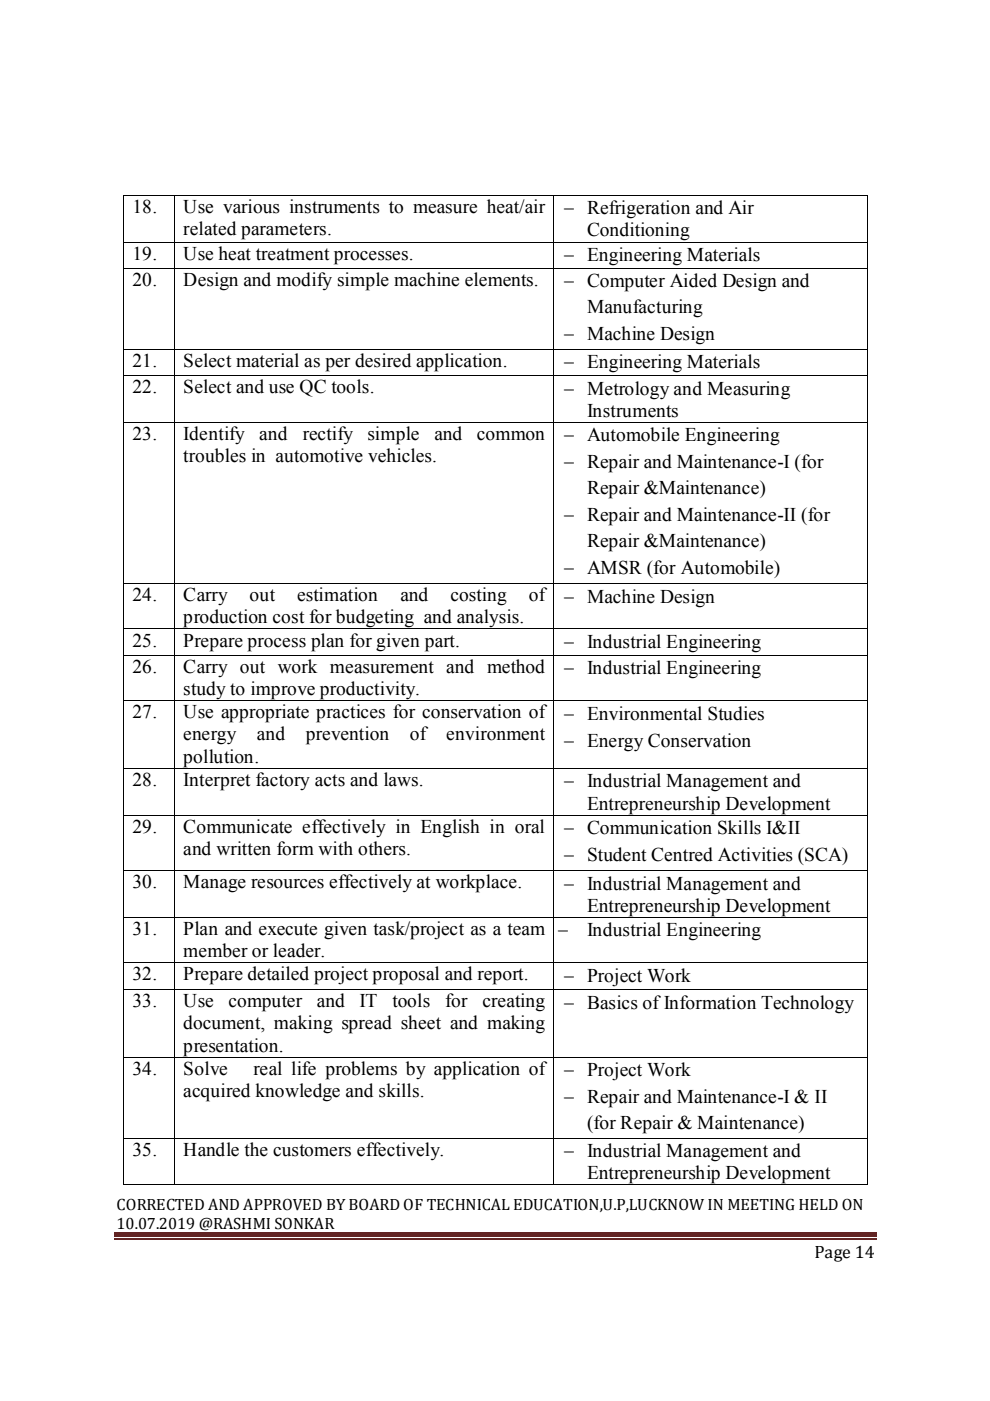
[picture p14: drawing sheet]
<svg xmlns="http://www.w3.org/2000/svg" width="210mm" height="297mm" viewBox="0 0 210 297" stroke-linecap="round" stroke-linejoin="round" font-family="sans-serif">
<defs><g id="words">
<g font-size="4.1">
<text x="28.1" y="45.1">18.</text>
<text x="38.9" y="45.1">Use various instruments to measure heat/air</text>
<text x="119.5" y="45.4">− Refrigeration and Air</text>
<text x="38.9" y="49.8">related parameters.</text>
<text x="124.5" y="50.1">Conditioning</text>
<text x="28.1" y="55">19.</text>
<text x="38.9" y="55">Use heat treatment processes.</text>
<text x="119.5" y="55.4">− Engineering Materials</text>
<text x="28.1" y="60.6">20.</text>
<text x="38.9" y="60.6">Design and modify simple machine elements.</text>
<text x="119.5" y="60.9">− Computer Aided Design and</text>
<text x="124.5" y="66.5">Manufacturing</text>
<text x="28.1" y="77.7">21.</text>
<text x="38.9" y="77.7">Select material as per desired application.</text>
<text x="119.5" y="72.1">− Machine Design</text>
<text x="28.1" y="83.4">22.</text>
<text x="38.9" y="83.4">Select and use QC tools.</text>
<text x="119.5" y="78.1">− Engineering Materials</text>
<text x="119.5" y="83.7">− Metrology and Measuring</text>
<text x="124.5" y="88.4">Instruments</text>
<text x="28.1" y="93.3">23.</text>
<text x="38.9" y="93.3">Identify</text>
<text x="54.9" y="93.3">and</text>
<text x="64.2" y="93.3">rectify</text>
<text x="77.9" y="93.3">simple</text>
<text x="92.1" y="93.3">and</text>
<text x="101.1" y="93.3">common</text>
<text x="119.5" y="93.6">− Automobile Engineering</text>
<text x="38.9" y="98">troubles in automotive vehicles.</text>
<text x="119.5" y="99.3">− Repair and Maintenance-I (for</text>
<text x="124.5" y="104.8">Repair &amp;Maintenance)</text>
<text x="119.5" y="110.5">− Repair and Maintenance-II (for</text>
<text x="124.5" y="116.1">Repair &amp;Maintenance)</text>
<text x="119.5" y="121.8">− AMSR (for Automobile)</text>
<text x="28.1" y="127.4">24.</text>
<text x="38.9" y="127.4">Carry</text>
<text x="52.9" y="127.4">out</text>
<text x="63" y="127.4">estimation</text>
<text x="84.9" y="127.4">and</text>
<text x="95.5" y="127.4">costing</text>
<text x="112.1" y="127.4">of</text>
<text x="119.5" y="127.8">− Machine Design</text>
<text x="28.1" y="137.1">25.</text>
<text x="38.9" y="132.1">production cost for budgeting and analysis.</text>
<text x="38.9" y="137.1">Prepare process plan for given part.</text>
<text x="119.5" y="137.4">− Industrial Engineering</text>
<text x="28.1" y="142.7">26.</text>
<text x="38.9" y="142.7">Carry out work measurement and method</text>
<text x="119.5" y="143">− Industrial Engineering</text>
<text x="38.9" y="147.3">study to improve productivity.</text>
<text x="28.1" y="152.3">27.</text>
<text x="38.9" y="152.3">Use appropriate practices for conservation of</text>
<text x="119.5" y="152.6">− Environmental Studies</text>
<text x="38.9" y="161.8">pollution.</text>
<text x="38.9" y="157">energy</text>
<text x="54.4" y="157">and</text>
<text x="64.9" y="157">prevention</text>
<text x="86.9" y="157">of</text>
<text x="94.6" y="157">environment</text>
<text x="119.5" y="158.3">− Energy Conservation</text>
<text x="28.1" y="166.6">28.</text>
<text x="38.9" y="166.6">Interpret factory acts and laws.</text>
<text x="119.5" y="167">− Industrial Management and</text>
<text x="124.5" y="171.8">Entrepreneurship Development</text>
<text x="28.1" y="176.6">29.</text>
<text x="38.9" y="176.6">Communicate effectively in English in oral</text>
<text x="119.5" y="176.9">− Communication Skills I&amp;II</text>
<text x="38.9" y="181.4">and written form with others.</text>
<text x="119.5" y="182.6">− Student Centred Activities (SCA)</text>
<text x="28.1" y="188.3">30.</text>
<text x="38.9" y="188.3">Manage resources effectively at workplace.</text>
<text x="119.5" y="188.6">− Industrial Management and</text>
<text x="124.5" y="193.4">Entrepreneurship Development</text>
<text x="28.1" y="198.2">31.</text>
<text x="38.9" y="198.2">Plan and execute given task/project as a team</text>
<text x="38.9" y="202.9">member or leader.</text>
<text x="118.3" y="198.5">−</text>
<text x="124.5" y="198.5">Industrial Engineering</text>
<text x="28.1" y="207.9">32.</text>
<text x="38.9" y="207.9">Prepare detailed project proposal and report.</text>
<text x="119.5" y="208.2">− Project Work</text>
<text x="28.1" y="213.5">33.</text>
<text x="38.9" y="213.5">Use</text>
<text x="48.4" y="213.5">computer</text>
<text x="67.1" y="213.5">and</text>
<text x="76.2" y="213.5">IT</text>
<text x="83.2" y="213.5">tools</text>
<text x="94.4" y="213.5">for</text>
<text x="102.3" y="213.5">creating</text>
<text x="119.5" y="213.9">− Basics of Information Technology</text>
<text x="38.9" y="218.2">document, making spread sheet and making</text>
<text x="28.1" y="227.8">34.</text>
<text x="38.9" y="223">presentation.</text>
<text x="38.9" y="227.8">Solve</text>
<text x="53.8" y="227.8">real life problems by application of</text>
<text x="38.9" y="232.7">acquired knowledge and skills.</text>
<text x="119.5" y="233.8">− Repair and Maintenance-I &amp; II</text>
<text x="119.5" y="228.1">− Project Work</text>
<text x="124.5" y="239.4">(for Repair &amp; Maintenance)</text>
<text x="28.1" y="245">35.</text>
<text x="38.9" y="245">Handle the customers effectively.</text>
<text x="119.5" y="245.4">− Industrial Management and</text>
<text x="124.5" y="250">Entrepreneurship Development</text>
</g>
<text font-size="3.8" x="172.7" y="266.7">Page 14</text>
<g font-size="3.5">
<text x="24.7" y="256.5">CORRECTED AND APPROVED BY BOARD OF TECHNICAL EDUCATION,U.P,LUCKNOW IN MEETING HELD ON</text>
<text x="24.7" y="260.5">10.07.2019 @RASHMI SONKAR</text>
</g>
</g></defs>
<path d="M24.2 261.3h161.7v.9h-161.7z" fill="#622423"/>
<path d="M24.2 262.6h161.7" fill="none" stroke="#622423" stroke-width=".25"/>
<g fill="#000">
<path d="M26.2 41.3l.1 .2zM26.2 51.3l.1 .1zM26.2 56.9l.1 .2zM37 41.3h.2v.2h-.2zM37 51.3l.2 .1zM37 56.9h.2v.2h-.2zM117.3 41.3h.2v.2h-.2zM117.3 51.3l.2 .1zM117.3 56.9h.2v.2h-.2zM183.8 41.3h.2v.2h-.2zM183.8 51.3l.2 .1zM183.8 56.9h.2v.2h-.2z"/>
<path d="M26.2 73.9l.1 .2zM26.2 79.6l.1 .2zM37 73.9h.2v.2h-.2zM37 79.6h.2v.2h-.2zM117.3 73.9h.2v.2h-.2zM117.3 79.6h.2v.2h-.2zM183.8 73.9h.2v.2h-.2zM183.8 79.6h.2v.2h-.2zM26.2 89.5l.1 .2zM37 89.5h.2v.2h-.2zM117.3 89.5h.2v.2h-.2zM183.8 89.5h.2v.2h-.2z"/>
<path d="M26.2 123.5l.1 .2zM26.2 133.2l.1 .1zM26.2 138.9l.1 .1zM37 123.5h.2v.2h-.2zM37 133.2h.2v.1h-.2zM37 138.9h.2v.1h-.2zM117.3 123.5h.2v.2h-.2zM117.3 133.2h.2v.1h-.2zM117.3 138.9h.2v.1h-.2zM183.8 123.5h.2v.2h-.2zM183.8 133.2h.2v.1h-.2zM183.8 138.9h.2v.1h-.2z"/>
<path d="M26.2 148.5l.1 .2zM37 148.5h.2v.2h-.2zM117.3 148.5h.2v.2h-.2zM183.8 148.5h.2v.2h-.2zM26.2 162.8l.1 .2zM26.2 172.8l.1 .2zM37 162.8h.2v.2h-.2zM37 172.8h.2v.2h-.2zM117.3 162.8h.2v.2h-.2zM117.3 172.8h.2v.2h-.2zM183.8 162.8h.2v.2h-.2zM183.8 172.8h.2v.2h-.2z"/>
<path d="M26.2 184.4l.1 .2zM26.2 194.4l.1 .2zM37 184.4h.2v.2h-.2zM37 194.4h.2v.2h-.2zM117.3 184.4h.2v.2h-.2zM117.3 194.4h.2v.2h-.2zM183.8 184.4h.2v.2h-.2zM183.8 194.4h.2v.2h-.2zM26.2 204l.1 .2zM26.2 209.6l.1 .2zM37 204h.2v.2h-.2zM37 209.6h.2v.2h-.2z"/>
<path d="M117.3 204h.2v.2h-.2zM117.3 209.6h.2v.2h-.2zM183.8 204h.2v.2h-.2zM183.8 209.6h.2v.2h-.2zM26.2 224.1l.1 .2zM37 224.1h.2v.2h-.2zM117.3 224.1h.2v.2h-.2zM183.8 224.1h.2v.2h-.2zM26.2 241.2l.1 .2zM26.2 251.1l.1 .2zM37 241.2h.2v.2h-.2zM37 251.1h.2v.2h-.2z"/>
<path d="M117.3 241.2h.2v.2h-.2zM117.3 251.1h.2v.2h-.2zM183.8 241.2h.2v.2h-.2zM183.8 251.1h.2v.2h-.2z"/>
</g>
<g fill="none" stroke="#000" stroke-width=".21">
<path d="M26.3 41.5v9.8M26.3 51.4v5.5M26.3 57.1v16.8M26.3 41.4h10.7M26.3 51.3h10.7M26.3 57h10.7M37.1 41.5v9.8M37.1 51.4v5.5M37.1 57.1v16.8M37.2 41.4h80.1M37.2 51.3h80.1M37.2 57h80.1"/>
<path d="M117.4 41.5v9.8M117.4 51.4v5.5M117.4 57.1v16.8M117.5 41.4h66.3M117.5 51.3h66.3M117.5 57h66.3M183.9 41.5v9.8M183.9 51.4v5.5M183.9 57.1v16.8M26.3 74.1v5.5M26.3 79.8v9.7M26.3 74h10.7"/>
<path d="M26.3 79.7h10.7M37.1 74.1v5.5M37.1 79.8v9.7M37.2 74h80.1M37.2 79.7h80.1M117.4 74.1v5.5M117.4 79.8v9.7M117.5 74h66.3M117.5 79.7h66.3M183.9 74.1v5.5M183.9 79.8v9.7M26.3 89.7v33.8"/>
<path d="M26.3 89.6h10.7M37.1 89.7v33.8M37.2 89.6h80.1M117.4 89.7v33.8M117.5 89.6h66.3M183.9 89.7v33.8M26.3 123.7v9.5M26.3 133.3v5.6M26.3 139v9.5M26.3 123.6h10.7M26.3 133.3h10.7M26.3 138.9h10.7"/>
<path d="M37.1 123.7v9.5M37.1 133.3v5.6M37.1 139v9.5M37.2 123.6h80.1M37.2 133.3h80.1M37.2 138.9h80.1M117.4 123.7v9.5M117.4 133.3v5.6M117.4 139v9.5M117.5 123.6h66.3M117.5 133.3h66.3M117.5 138.9h66.3"/>
<path d="M183.9 123.7v9.5M183.9 133.3v5.6M183.9 139v9.5M26.3 148.7v14.1M26.3 148.6h10.7M37.1 148.7v14.1M37.2 148.6h80.1M117.4 148.7v14.1M117.5 148.6h66.3M183.9 148.7v14.1M26.3 163v9.8M26.3 173v11.4"/>
<path d="M26.3 162.9h10.7M26.3 172.9h10.7M37.1 163v9.8M37.1 173v11.4M37.2 162.9h80.1M37.2 172.9h80.1M117.4 163v9.8M117.4 173v11.4M117.5 162.9h66.3M117.5 172.9h66.3M183.9 163v9.8M183.9 173v11.4"/>
<path d="M26.3 184.6v9.8M26.3 194.6v9.4M26.3 184.5h10.7M26.3 194.5h10.7M37.1 184.6v9.8M37.1 194.6v9.4M37.2 184.5h80.1M37.2 194.5h80.1M117.4 184.6v9.8M117.4 194.6v9.4M117.5 184.5h66.3M117.5 194.5h66.3"/>
<path d="M183.9 184.6v9.8M183.9 194.6v9.4M26.3 204.2v5.4M26.3 209.8v14.3M26.3 204.1h10.7M26.3 209.7h10.7M37.1 204.2v5.4M37.1 209.8v14.3M37.2 204.1h80.1M37.2 209.7h80.1M117.4 204.2v5.4M117.4 209.8v14.3"/>
<path d="M117.5 204.1h66.3M117.5 209.7h66.3M183.9 204.2v5.4M183.9 209.8v14.3M26.3 224.3v16.9M26.3 224.2h10.7M37.1 224.3v16.9M37.2 224.2h80.1M117.4 224.3v16.9M117.5 224.2h66.3M183.9 224.3v16.9M26.3 241.4v9.7"/>
<path d="M26.3 241.3h10.7M26.3 251.2h10.7M37.1 241.4v9.7M37.2 241.3h80.1M37.2 251.2h80.1M117.4 241.4v9.7M117.5 241.3h66.3M117.5 251.2h66.3M183.9 241.4v9.7"/>
</g>
<use href="#words"/>
</svg>
